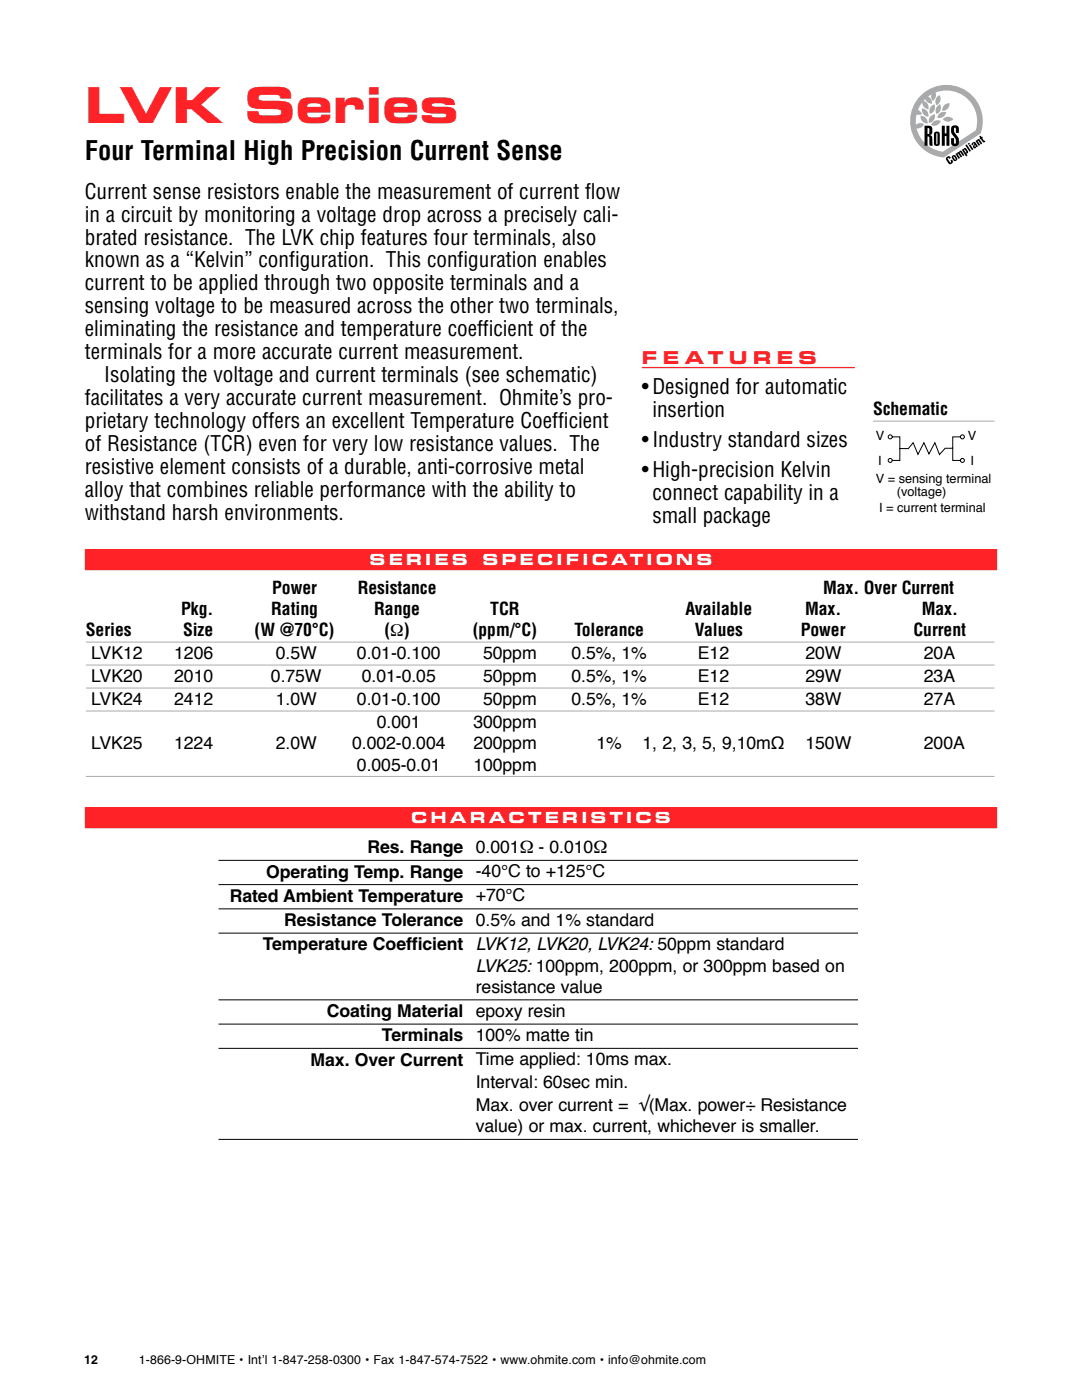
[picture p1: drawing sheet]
<svg xmlns="http://www.w3.org/2000/svg" width="216mm" height="279mm" viewBox="0 0 216 279" stroke-linecap="round" stroke-linejoin="round" font-family="sans-serif">
<defs><g id="words">
<text font-size="9.9" fill="#ff2227" x="16.9" y="24.6">LVK Series</text>
<text font-size="5.3" x="16.9" y="32">Four Terminal High Precision Current Sense</text>
<g font-size="4.2">
<text x="16.9" y="39.6">Current sense resistors enable the measurement of current flow</text>
<text x="16.9" y="44.2">in a circuit by monitoring a voltage drop across a precisely cali-</text>
<text x="16.9" y="48.8">brated resistance. The LVK chip features four terminals, also</text>
<text x="16.9" y="53.4">known as a “Kelvin” configuration. This configuration enables</text>
<text x="16.9" y="58">current to be applied through two opposite terminals and a</text>
<text x="16.9" y="62.6">sensing voltage to be measured across the other two terminals,</text>
<text x="16.9" y="67.1">eliminating the resistance and temperature coefficient of the</text>
<text x="16.9" y="71.7">terminals for a more accurate current measurement.</text>
<text x="20.8" y="76.3">Isolating the voltage and current terminals (see schematic)</text>
<text x="16.9" y="80.9">facilitates a very accurate current measurement. Ohmite’s pro-</text>
<text x="128.1" y="78.6">• Designed for automatic</text>
<text x="130.2" y="83.2">insertion</text>
<text x="16.9" y="85.5">prietary technology offers an excellent Temperature Coefficient</text>
<text x="128.1" y="89.2">• Industry standard sizes</text>
<text x="16.9" y="90.1">of Resistance (TCR) even for very low resistance values. The</text>
<text x="16.9" y="94.6">resistive element consists of a durable, anti-corrosive metal</text>
<text x="128.1" y="95.2">• High-precision Kelvin</text>
<text x="16.9" y="99.2">alloy that combines reliable performance with the ability to</text>
<text x="130.2" y="99.8">connect capability in a</text>
<text x="16.9" y="103.8">withstand harsh environments.</text>
<text x="130.2" y="104.3">small package</text>
</g>
<text font-size="3.5" fill="#ff2227" x="128.1" y="72.6">F e a t u r e s</text>
<g font-size="3.5">
<text x="174.2" y="82.9">Schematic</text>
<text x="54.3" y="118.5">Power</text>
<text x="71.4" y="118.5">Resistance</text>
<text x="164.3" y="118.5">Max. Over Current</text>
<text x="36.1" y="122.8">Pkg.</text>
<text x="54.1" y="122.8">Rating</text>
<text x="74.7" y="122.8">Range</text>
<text x="97.8" y="122.8">TCR</text>
<text x="136.8" y="122.8">Available</text>
<text x="160.7" y="122.8">Max.</text>
<text x="183.9" y="122.8">Max.</text>
<text x="17.1" y="127">Series</text>
<text x="18.2" y="131.6">LVK12</text>
<text x="34.8" y="131.6">1206</text>
<text x="36.5" y="127">Size</text>
<text x="50.8" y="127">(W @70°C)</text>
<text x="55" y="131.6">0.5W</text>
<text x="71.2" y="131.6">0.01-0.100</text>
<text x="76.7" y="127">(Ω)</text>
<text x="94.3" y="127">(ppm/°C)</text>
<text x="96.4" y="131.6">50ppm</text>
<text x="114" y="131.6">0.5%, 1%</text>
<text x="114.6" y="127">Tolerance</text>
<text x="138.6" y="127">Values</text>
<text x="139.3" y="131.6">E12</text>
<text x="159.8" y="127">Power</text>
<text x="160.7" y="131.6">20W</text>
<text x="182.3" y="127">Current</text>
<text x="184.4" y="131.6">20A</text>
<text x="18.2" y="136.2">LVK20</text>
<text x="34.8" y="136.2">2010</text>
<text x="54.1" y="136.2">0.75W</text>
<text x="72.2" y="136.2">0.01-0.05</text>
<text x="96.4" y="136.2">50ppm</text>
<text x="114" y="136.2">0.5%, 1%</text>
<text x="139.3" y="136.2">E12</text>
<text x="160.7" y="136.2">29W</text>
<text x="184.4" y="136.2">23A</text>
<text x="18.2" y="140.8">LVK24</text>
<text x="34.8" y="140.8">2412</text>
<text x="55" y="140.8">1.0W</text>
<text x="71.2" y="140.8">0.01-0.100</text>
<text x="96.4" y="140.8">50ppm</text>
<text x="114" y="140.8">0.5%, 1%</text>
<text x="139.3" y="140.8">E12</text>
<text x="160.7" y="140.8">38W</text>
<text x="184.4" y="140.8">27A</text>
<text x="18.2" y="149.6">LVK25</text>
<text x="34.8" y="149.6">1224</text>
<text x="55" y="149.6">2.0W</text>
<text x="70.3" y="149.6">0.002-0.004</text>
<text x="75.2" y="145.3">0.001</text>
<text x="94.5" y="145.3">300ppm</text>
<text x="94.5" y="149.6">200ppm</text>
<text x="119" y="149.6">1%</text>
<text x="128.2" y="149.6">1, 2, 3, 5, 9,10mΩ</text>
<text x="160.7" y="149.6">150W</text>
<text x="184.4" y="149.6">200A</text>
<text x="71.2" y="153.8">0.005-0.01</text>
<text x="94.5" y="153.8">100ppm</text>
<text x="73.3" y="170.3">Res. Range</text>
<text x="94.9" y="170.2">0.001Ω - 0.010Ω</text>
<text x="45.9" y="180">Rated Ambient Temperature</text>
<text x="53.1" y="175.1">Operating Temp. Range</text>
<text x="94.9" y="175.1">-40°C to +125°C</text>
<text x="94.9" y="179.9">+70°C</text>
<text x="56.7" y="184.8">Resistance Tolerance</text>
<text x="94.9" y="184.7">0.5% and 1% standard</text>
<text x="52.4" y="189.7">Temperature Coefficient</text>
<text x="94.9" y="189.7">LVK12, LVK20, LVK24: 50ppm standard</text>
<text x="94.9" y="193.9">LVK25: 100ppm, 200ppm, or 300ppm based on</text>
<text x="65.2" y="203">Coating Material</text>
<text x="94.9" y="198.1">resistance value</text>
<text x="94.9" y="202.9">epoxy resin</text>
<text x="76.2" y="207.8">Terminals</text>
<text x="94.9" y="207.7">100% matte tin</text>
<text x="62" y="212.7">Max. Over Current</text>
<text x="94.9" y="212.6">Time applied: 10ms max.</text>
<text x="94.9" y="217.2">Interval: 60sec min.</text>
<text x="94.9" y="221.7">Max. over current = √(Max. power÷ Resistance</text>
<text x="94.9" y="226">value) or max. current, whichever is smaller.</text>
</g>
<g font-size="3.1" fill="#fff">
<text x="73.8" y="112.8">S e r i e s</text>
<text x="96.2" y="112.8">S p e c i f i c at i o n s</text>
<text x="82" y="164.3">c h a r a c t e r i s t i c s</text>
</g>
<g font-size="2.5">
<text x="174.7" y="87.8">V</text>
<text x="193.1" y="87.8">V</text>
<text x="175.2" y="92.8">I</text>
<text x="193.6" y="92.8">I</text>
<text x="174.7" y="96.3">V = sensing terminal</text>
<text x="179" y="98.9">(voltage)</text>
<text x="175.4" y="102.1">I = current terminal</text>
<text x="16.8" y="272.2">12</text>
<text x="27.7" y="272.1">1-866-9-OHMITE • Int’l 1-847-258-0300 • Fax 1-847-574-7522 • www.ohmite.com • info@ohmite.com</text>
</g>
</g></defs>
<path d="M17.1 128.1h181.3M17.1 132.7h181.3M17.1 137.3h181.3M17.1 141.9h181.3M17.1 155h181.3" fill="none" stroke="#a7a9ac" stroke-width=".2"/>
<path d="M184.7 19.7a6.1 6.1 0 0 1 7.5-.7 6.1 6.1 0 0 1 2.5 7l-6.5 4.3a6.1 6.1 0 0 1-5.2-4.2 6.1 6.1 0 0 1 1.7-6.4zM184 18.8a7.3 7.3 0 0 0-2 7.7 7.3 7.3 0 0 0 6.3 4.9l7.4-4.7a7.3 7.3 0 0 0-2.8-8.5 7.3 7.3 0 0 0-8.9 .6z" fill-rule="evenodd" fill="#a7a9ac"/>
<path d="M188.8 31.4l.2-.1a.45 .45 0 0 1 .7 .2l-.3 .2-.1-.2-.2 .1 .5 .8 .2-.1-.2-.3 .4-.2a.51 .51 0 0 1 0 .8 .51 .51 0 0 1-.8-.1l-.5-.7zM190.7 30.7l.2-.1 .1 .1a.27 .27 0 0 1 .1-.3 .27 .27 0 0 1 .3 0 .29 .29 0 0 1 .2-.3 .29 .29 0 0 1 .3 .1l.5 .8-.3 .2-.5-.8 .4 .8-.3 .2-.6-.7 .5 .8-.3 .2zM192.6 29l.3-.2 .8 1.3-.2 .2zM194.7 28.1l.2-.1 .1 .1a.27 .27 0 0 1 .1-.3 .27 .27 0 0 1 .4 0l.5 .9-.3 .1-.6-.7 .5 .8-.3 .2zM195.4 27.3l.3-.2 .2 .3 .1-.1 .1 .2-.1 .1 .3 .5 .2-.1 .1 .2-.4 .2-.5-.7-.1 .1z" fill="#000"/>
<g fill="#000">
<path d="M190.3 31.2l-.1 .2 .5 .5v-.2zM190 31.1l.6-.1 .4 .5a.44 .44 0 0 1-.2 .6 .44 .44 0 0 1-.6-.1l-.3-.6z" fill-rule="evenodd"/>
<path d="M191.9 29.9l.3-.2 .1 .2a.3 .3 0 0 1 .2-.4 .3 .3 0 0 1 .3 .2l.3 .4a.3 .3 0 0 1 .1 .4 .3 .3 0 0 1-.4 .1l.3 .4-.3 .2zM192.4 29.9v.2l.4 .4v-.2z" fill-rule="evenodd"/>
<path d="M193.1 28.7l.3-.2 .1 .2-.2 .2zM193.3 29l.3-.2 .6 1-.3 .2z" fill-rule="evenodd"/>
<path d="M194 28.5l.6-.1 .6 .8-.4 .1a.37 .37 0 0 1-.6 .1 .37 .37 0 0 1 .2-.6l-.2-.2v.2l-.3 .2v-.2zM194.5 28.9l-.1 .3 .2 .1 .1-.1z" fill-rule="evenodd"/>
</g>
<g fill="#a7a9ac">
<path d="M182.7 25l.8-.4 .9 .2a1.37 1.37 0 0 1-2 .6z"/>
<path d="M185.7 23.2l.8-.4a1.37 1.37 0 0 1-1.1 1.7v-.8z"/>
<path d="M183.7 23.1a1.38 1.38 0 0 1 1.4 1.6 1.37 1.37 0 0 1-1.4-1.6z"/>
<path d="M186.1 24.5l.7-.5 .9 .1a1.37 1.37 0 0 1-1.9 .8z"/>
<path d="M188.1 23.8a1.38 1.38 0 0 1 2.1 0 1.37 1.37 0 0 1-2.1 0z"/>
<path d="M185.9 21.1l.5-.3a1.37 1.37 0 0 1-.8 1.9l-.1-.8z"/>
<path d="M184 21.6a1.38 1.38 0 0 1 1.2 1.7 1.37 1.37 0 0 1-1.2-1.7z"/>
<path d="M187.4 22.7l.8-.4 .6 .1a1.37 1.37 0 0 1-1.8 1.1z"/>
<path d="M184.1 20.1a1.38 1.38 0 0 1 1.2 1.7 1.37 1.37 0 0 1-1.2-1.7z"/>
<path d="M182 22a1.38 1.38 0 0 1 2 .8 1.37 1.37 0 0 1-2-.8z"/>
<path d="M187.1 21.1l.5-.3a1.37 1.37 0 0 1-.7 2l-.2-.8z"/>
<path d="M184.6 19.1a1.38 1.38 0 0 1 1.4 1.6 1.37 1.37 0 0 1-1.4-1.6z"/>
<path d="M187 19.3l.5-.3a1.38 1.38 0 0 1-.6 2l-.3-.8z"/>
<path d="M188.3 21.1l.6-.4 .6-.1a1.37 1.37 0 0 1-1.5 1.5l.1-.5z"/>
<path d="M186.2 18.2l.2-.1a1.38 1.38 0 0 1-.3 2l-.3-.4v-.6z"/>
</g>
<g fill="#000">
<path d="M185.1 25.6v1.1h.1l.2-.1v-.8v-.2zM184.5 25.1h1.2a1.27 1.27 0 0 1 .1 1.7l-.4 .1a.71 .71 0 0 1 .6 1.1l.1 1.1h-.6l-.1-1.7-.3-.2v1.9h-.6z" fill-rule="evenodd"/>
<path d="M186.9 26.6l-.1 2.1 .1 .1 .2-.1v-2zM186.5 26.4a.63 .63 0 0 1 1 .3v2a.6 .6 0 0 1-.6 .4 .6 .6 0 0 1-.5-.4v-2z" fill-rule="evenodd"/>
</g>
<path d="M187.9 25.1h.6v1.5h.4v-1.5h.5v4h-.5v-2h-.4v2h-.6zM189.9 25.3a.83 .83 0 0 1 .8-.3 .83 .83 0 0 1 .6 .7v.8h-.6v-.9l-.3-.1a1.77 1.77 0 0 0 .7 1.8 1.55 1.55 0 0 1 .1 1.6 .82 .82 0 0 1-.8 .3 .82 .82 0 0 1-.6-.7v-.9h.6v1h.3a1.97 1.97 0 0 0-.8-1.9l-.1-.4z" fill="#000"/>
<g fill="none" stroke="#000" stroke-width=".2">
<path d="M178 87.2h1.6v4.7h-1.6M190.1 89.5h-1.5l-1.1 1.2-1-2.3-1.1 2.2-1-2.2-1.2 2.3-1-2.3-1 1.1h-1.7M191.6 87.2h-1.5v4.7h1.5M43.6 171.7h127.6M43.6 176.5h127.6M43.6 181.4h127.6M43.6 186.2h127.6M43.6 199.5h127.6M43.6 204.4h127.6M43.6 209.2h127.6M43.6 227.4h127.6"/>
<circle cx="177.6" cy="87.2" r=".4"/>
<circle cx="177.6" cy="91.9" r=".4"/>
<circle cx="192" cy="91.9" r=".4"/>
<circle cx="192" cy="87.2" r=".4"/>
</g>
<path d="M128.1 73.4h42.4" fill="none" stroke="#ff2227" stroke-width=".25"/>
<path d="M16.9 111.7h182.1M16.9 163.2h182.1" fill="none" stroke="#ff2227" stroke-width="4.2" stroke-linecap="butt"/>
<path d="M174.2 84h24.2" fill="none" stroke="#a7a9ac" stroke-width=".2"/>
<use href="#words"/>
</svg>
